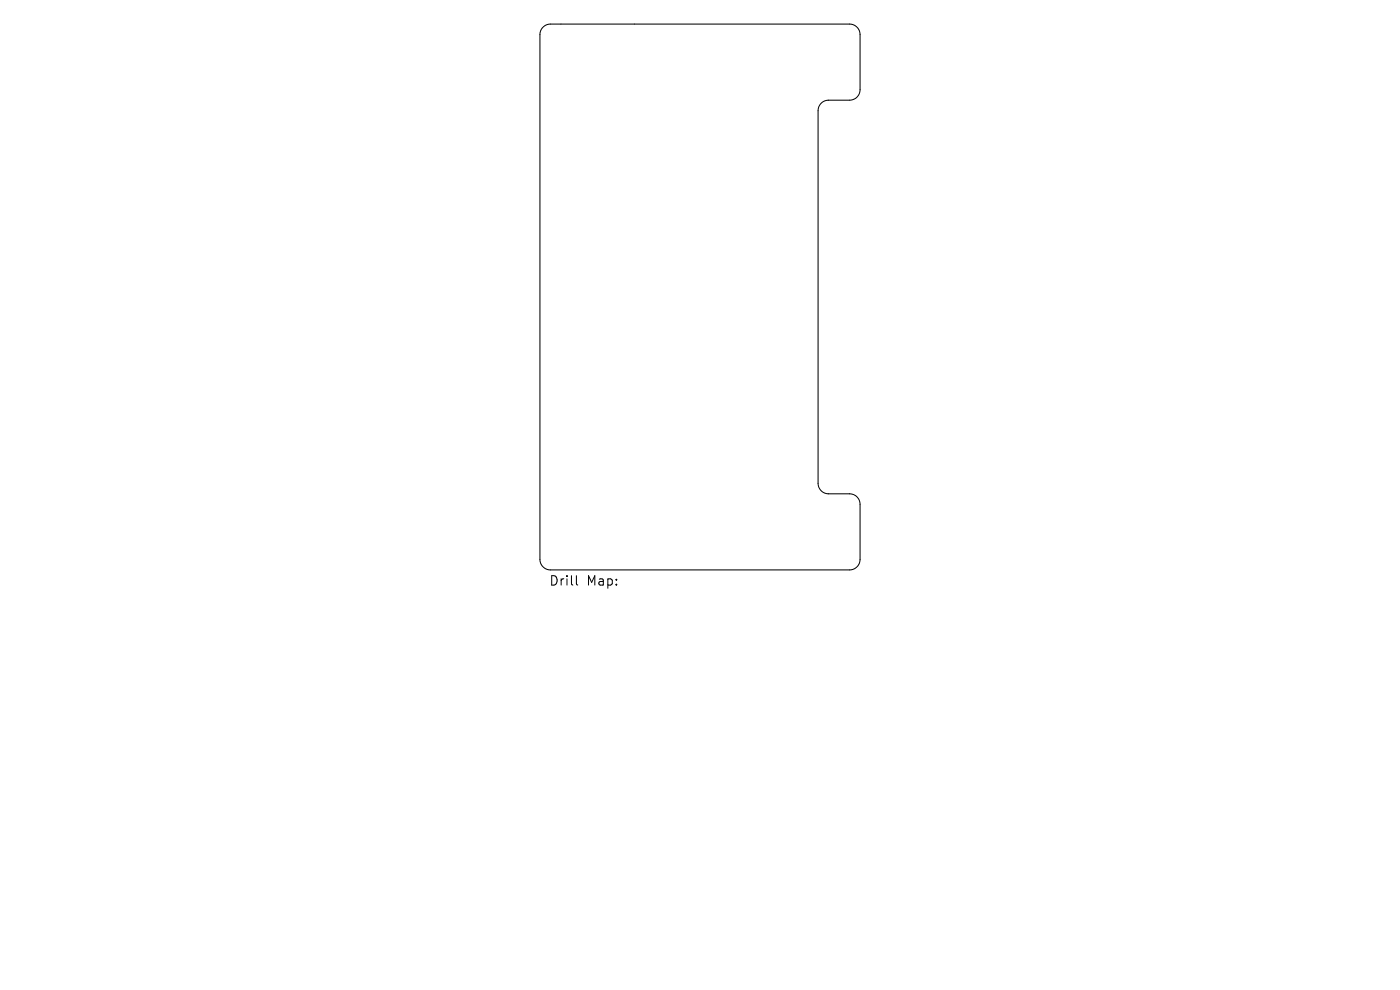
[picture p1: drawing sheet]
<svg xmlns="http://www.w3.org/2000/svg" width="297mm" height="210mm" viewBox="0 0 297 210" stroke-linecap="round" stroke-linejoin="round" font-family="sans-serif">
<defs><g id="words">
<g font-size="2.8">
<text x="116.4" y="124.5">Drill</text>
<text x="124.4" y="124.5">Map:</text>
</g>
</g></defs>
<path d="M115.2 5.8l.8-.6 .8-.1h63.4a2.23 2.23 0 0 1 2.3 2.2v11.7a2.23 2.23 0 0 1-2.3 2.3h-4.4a2.23 2.23 0 0 0-2.2 2.2v79a2.23 2.23 0 0 0 2.2 2.3h4.4a2.23 2.23 0 0 1 2.3 2.2v11.7a2.23 2.23 0 0 1-2.3 2.2h-63.4a2.23 2.23 0 0 1-2.3-2.2v-111.4l.3-.9z" fill="none" stroke="#000" stroke-width=".22"/>
<path d="M122.3 122.1v1.7l.3 .3" fill="none" stroke="#000" stroke-width=".21"/>
<use href="#words"/>
</svg>
